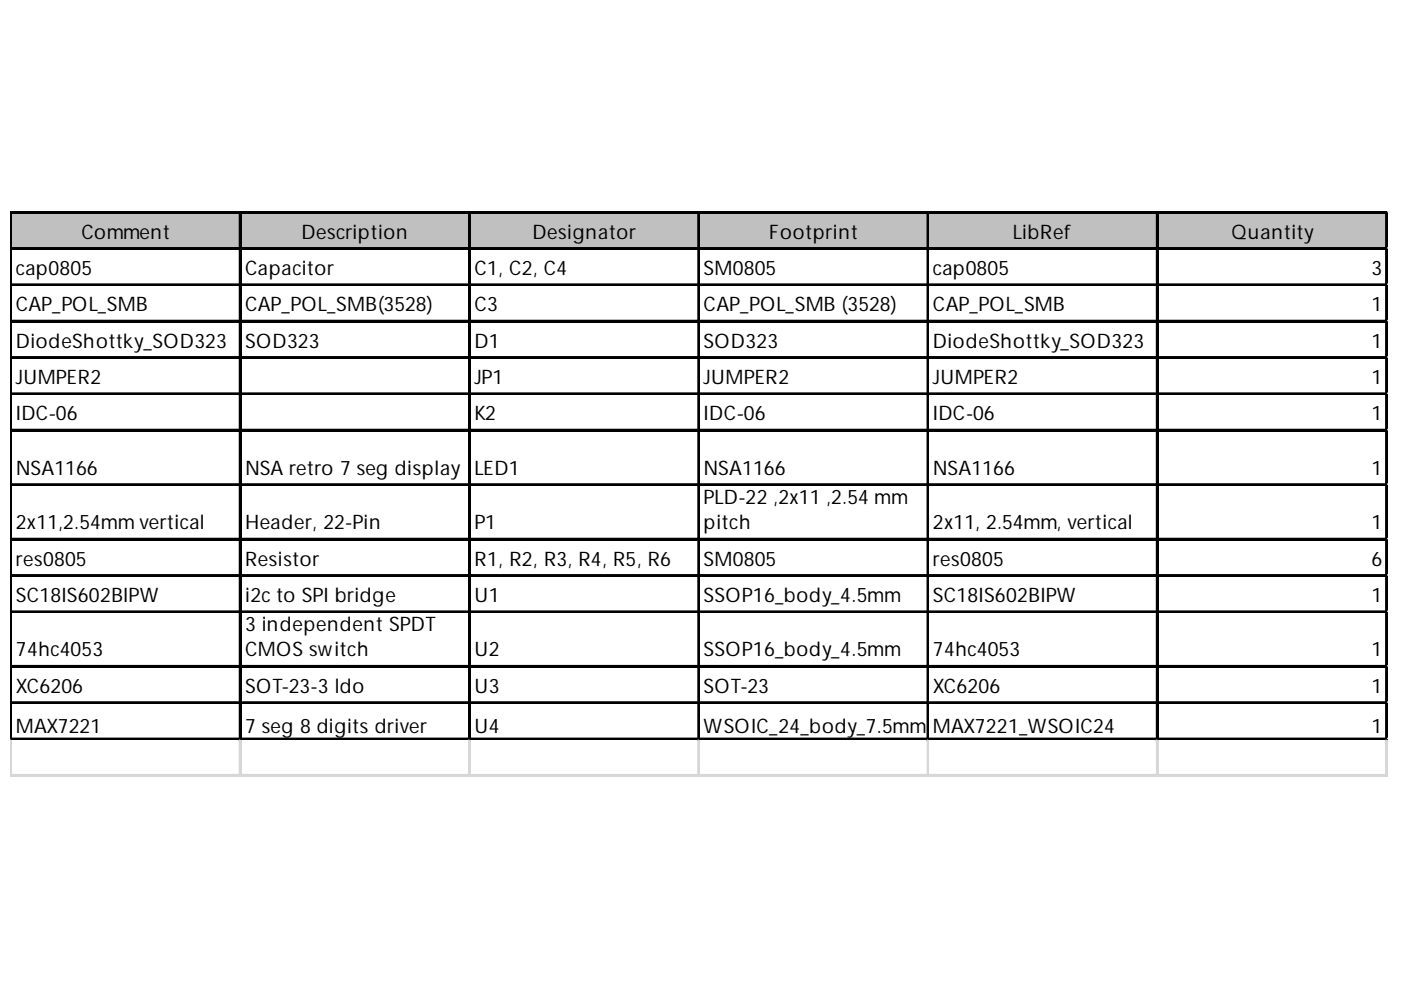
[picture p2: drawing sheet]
<svg xmlns="http://www.w3.org/2000/svg" width="297mm" height="210mm" viewBox="0 0 297 210" stroke-linecap="round" stroke-linejoin="round" font-family="sans-serif">
<defs><g id="words">
<g font-size="4.2">
<text x="17.2" y="50.6">Comment</text>
<text x="63.9" y="50.6">Description</text>
<text x="112.9" y="50.6">Designator</text>
<text x="163.1" y="50.6">Footprint</text>
<text x="214.8" y="50.6">LibRef</text>
<text x="261.1" y="50.6">Quantity</text>
<text x="3.4" y="58.3">cap0805</text>
<text x="52" y="58.3">Capacitor</text>
<text x="100.6" y="58.3">C1, C2, C4</text>
<text x="149.2" y="58.3">SM0805</text>
<text x="197.8" y="58.3">cap0805</text>
<text x="290.8" y="58.3">3</text>
<text x="3.4" y="66">CAP_POL_SMB</text>
<text x="52" y="66">CAP_POL_SMB(3528)</text>
<text x="100.6" y="66">C3</text>
<text x="149.2" y="66">CAP_POL_SMB (3528)</text>
<text x="197.8" y="66">CAP_POL_SMB</text>
<text x="290.8" y="66">1</text>
<text x="3.4" y="73.7">DiodeShottky_SOD323</text>
<text x="52" y="73.7">SOD323</text>
<text x="100.6" y="73.7">D1</text>
<text x="149.2" y="73.7">SOD323</text>
<text x="197.8" y="73.7">DiodeShottky_SOD323</text>
<text x="290.8" y="73.7">1</text>
<text x="3.4" y="81.4">JUMPER2</text>
<text x="100.6" y="81.4">JP1</text>
<text x="149.2" y="81.4">JUMPER2</text>
<text x="197.8" y="81.4">JUMPER2</text>
<text x="290.8" y="81.4">1</text>
<text x="3.4" y="89.1">IDC-06</text>
<text x="100.6" y="89.1">K2</text>
<text x="149.2" y="89.1">IDC-06</text>
<text x="197.8" y="89.1">IDC-06</text>
<text x="290.8" y="89.1">1</text>
<text x="3.4" y="100.7">NSA1166</text>
<text x="52" y="100.7">NSA retro 7 seg display</text>
<text x="100.6" y="100.7">LED1</text>
<text x="149.2" y="100.7">NSA1166</text>
<text x="197.8" y="100.7">NSA1166</text>
<text x="290.8" y="100.7">1</text>
<text x="149.2" y="106.8">PLD-22 ,2x11 ,2.54 mm</text>
<text x="3.4" y="112.2">2x11,2.54mm vertical</text>
<text x="52" y="112.2">Header, 22-Pin</text>
<text x="100.6" y="112.2">P1</text>
<text x="149.2" y="112.2">pitch</text>
<text x="197.8" y="112.2">2x11, 2.54mm, vertical</text>
<text x="290.8" y="112.2">1</text>
<text x="3.4" y="119.9">res0805</text>
<text x="52" y="119.9">Resistor</text>
<text x="100.6" y="119.9">R1, R2, R3, R4, R5, R6</text>
<text x="149.2" y="119.9">SM0805</text>
<text x="197.8" y="119.9">res0805</text>
<text x="290.8" y="119.9">6</text>
<text x="3.4" y="127.6">SC18IS602BIPW</text>
<text x="52" y="127.6">i2c to SPI bridge</text>
<text x="100.6" y="127.6">U1</text>
<text x="149.2" y="127.6">SSOP16_body_4.5mm</text>
<text x="197.8" y="127.6">SC18IS602BIPW</text>
<text x="290.8" y="127.6">1</text>
<text x="52" y="133.8">3 independent SPDT</text>
<text x="3.4" y="139.2">74hc4053</text>
<text x="52" y="139.2">CMOS switch</text>
<text x="100.6" y="139.2">U2</text>
<text x="149.2" y="139.2">SSOP16_body_4.5mm</text>
<text x="197.8" y="139.2">74hc4053</text>
<text x="290.8" y="139.2">1</text>
<text x="3.4" y="146.9">XC6206</text>
<text x="52" y="146.9">SOT-23-3 ldo</text>
<text x="100.6" y="146.9">U3</text>
<text x="149.2" y="146.9">SOT-23</text>
<text x="197.8" y="146.9">XC6206</text>
<text x="290.8" y="146.9">1</text>
<text x="3.4" y="155.4">MAX7221</text>
<text x="52" y="155.4">7 seg 8 digits driver</text>
<text x="100.6" y="155.4">U4</text>
<text x="149.2" y="155.4">WSOIC_24_body_7.5mm</text>
<text x="197.8" y="155.4">MAX7221_WSOIC24</text>
<text x="290.8" y="155.4">1</text>
</g>
</g></defs>
<path d="M2.5 45.2h291.7v7.8h-291.7z" fill="#c0c0c0"/>
<g fill="none" stroke="#000" stroke-width=".39">
<path d="M2.2 44.9v112.1M2.4 44.9v112.1M2.6 44.9h291.6M2.6 45.1h291.6M2.6 52.6h291.6M2.6 52.8h291.6M50.8 45.3v111.7M51 45.3v111.7M99.4 45.3v111.7M99.6 45.3v111.7M148 45.3v111.7M148.2 45.3v111.7"/>
<path d="M196.6 45.3v111.7M196.8 45.3v111.7M245.3 45.3v111.7M245.4 45.3v111.7M293.9 45.3v111.7M294.1 45.3v111.7M2.6 60.3h291.6M2.6 60.5h291.6M2.6 68h291.6M2.6 68.2h291.6M2.6 75.7h291.6M2.6 75.9h291.6"/>
<path d="M2.6 83.4h291.6M2.6 83.6h291.6M2.6 91.1h291.6M2.6 91.3h291.6M2.6 102.6h291.6M2.6 102.8h291.6M2.6 114.2h291.6M2.6 114.4h291.6M2.6 121.9h291.6M2.6 122.1h291.6M2.6 129.6h291.6M2.6 129.8h291.6"/>
<path d="M2.6 141.2h291.6M2.6 141.4h291.6M2.6 148.9h291.6M2.6 149.1h291.6M2.6 156.6h291.6M2.6 156.8h291.6"/>
</g>
<g fill="none" stroke="#d0d7e5" stroke-width=".39">
<path d="M294.2 44.9h.1M2.2 157v7.7M2.4 157v7.7M50.8 157v7.7M51 157v7.7M99.4 157v7.7M99.6 157v7.7M148 157v7.7M148.2 157v7.7M196.6 157v7.7M196.8 157v7.7M245.3 157v7.7"/>
<path d="M245.4 157v7.7M293.9 157v7.7M294.1 157v7.7"/>
</g>
<path d="M294.2 44.9l.1 .4z" fill="#d0d7e5"/>
<path d="M294.2 52.6h.1" fill="none" stroke="#d0d7e5" stroke-width=".39"/>
<path d="M294.2 52.6l.1 .4z" fill="#d0d7e5"/>
<path d="M294.2 60.3h.1" fill="none" stroke="#d0d7e5" stroke-width=".39"/>
<path d="M294.2 60.3l.1 .4z" fill="#d0d7e5"/>
<path d="M294.2 68h.1" fill="none" stroke="#d0d7e5" stroke-width=".39"/>
<path d="M294.2 68l.1 .4z" fill="#d0d7e5"/>
<path d="M294.2 75.7h.1" fill="none" stroke="#d0d7e5" stroke-width=".39"/>
<path d="M294.2 75.7l.1 .4z" fill="#d0d7e5"/>
<path d="M294.2 83.4h.1" fill="none" stroke="#d0d7e5" stroke-width=".39"/>
<path d="M294.2 83.4l.1 .4z" fill="#d0d7e5"/>
<path d="M294.2 91.1h.1" fill="none" stroke="#d0d7e5" stroke-width=".39"/>
<path d="M294.2 91.1l.1 .4z" fill="#d0d7e5"/>
<path d="M294.2 102.6h.1" fill="none" stroke="#d0d7e5" stroke-width=".39"/>
<path d="M294.2 102.6l.1 .4z" fill="#d0d7e5"/>
<path d="M294.2 114.2h.1" fill="none" stroke="#d0d7e5" stroke-width=".39"/>
<path d="M294.2 114.2l.1 .4z" fill="#d0d7e5"/>
<path d="M294.2 121.9h.1" fill="none" stroke="#d0d7e5" stroke-width=".39"/>
<path d="M294.2 121.9l.1 .4z" fill="#d0d7e5"/>
<path d="M294.2 129.6h.1" fill="none" stroke="#d0d7e5" stroke-width=".39"/>
<path d="M294.2 129.6l.1 .4z" fill="#d0d7e5"/>
<path d="M294.2 141.2h.1" fill="none" stroke="#d0d7e5" stroke-width=".39"/>
<path d="M294.2 141.2l.1 .4z" fill="#d0d7e5"/>
<path d="M294.2 148.9h.1" fill="none" stroke="#d0d7e5" stroke-width=".39"/>
<path d="M294.2 148.9l.1 .4z" fill="#d0d7e5"/>
<path d="M294.2 156.6h.1" fill="none" stroke="#d0d7e5" stroke-width=".39"/>
<path d="M294.2 156.6l.1 .4z" fill="#d0d7e5"/>
<path d="M2.2 164.3h292.1M2.2 164.5h292.1" fill="none" stroke="#d0d7e5" stroke-width=".39"/>
<use href="#words"/>
</svg>
